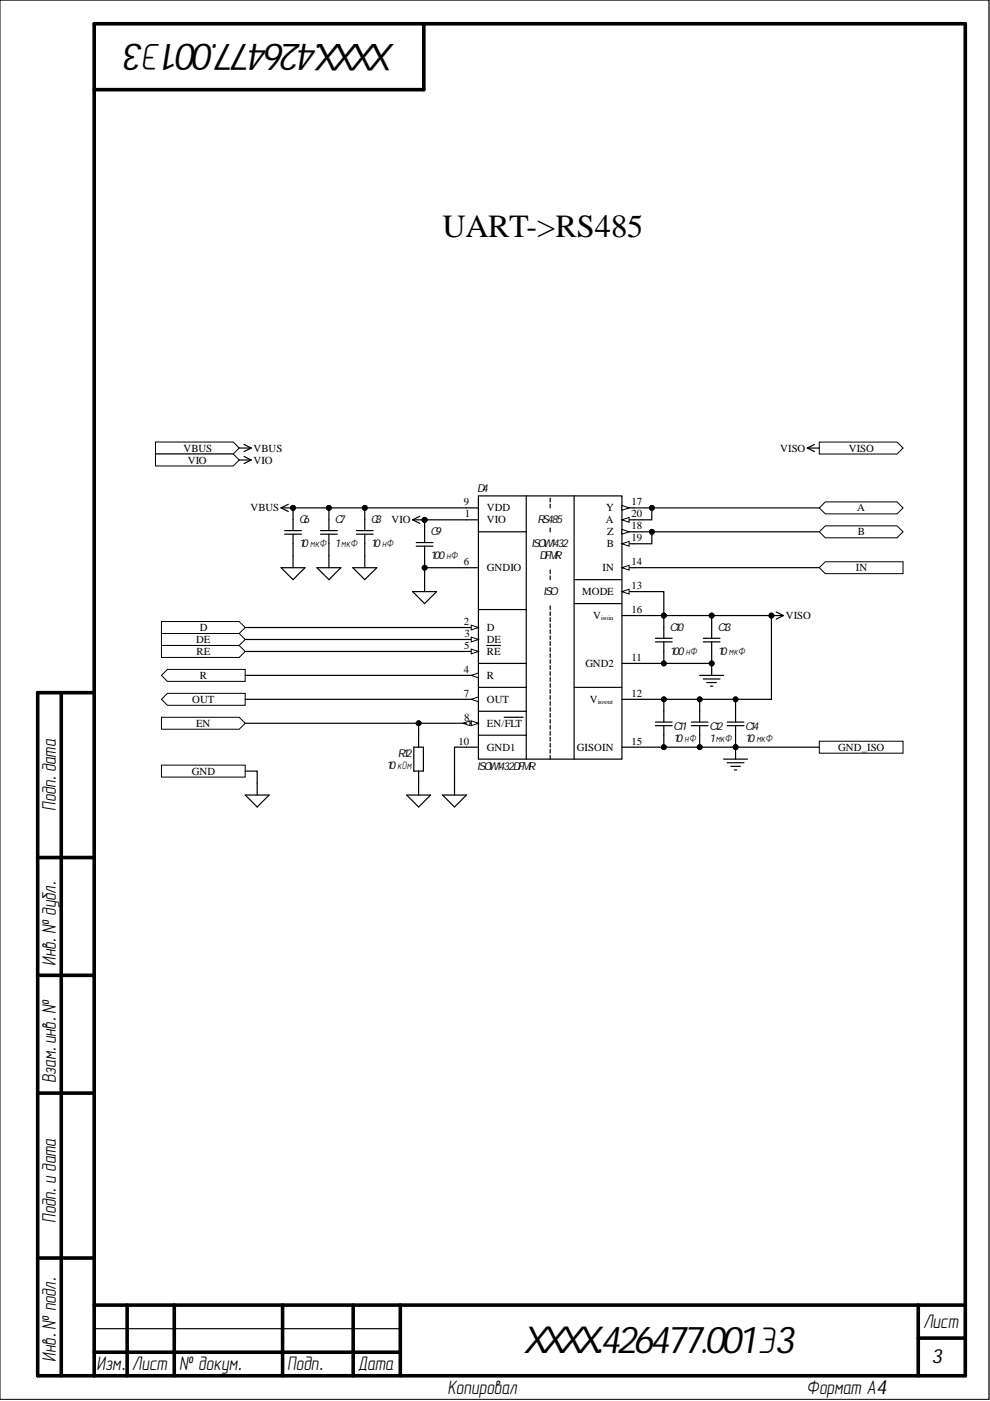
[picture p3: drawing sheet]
<svg xmlns="http://www.w3.org/2000/svg" width="210mm" height="297mm" viewBox="0 0 210 297" stroke-linecap="round" stroke-linejoin="round" font-family="sans-serif">
<defs><g id="words">
<g font-size="8">
<text x="83.9" y="9.4" transform="rotate(-180 83.9 9.4)">XXXX.426477.001Э3</text>
<text x="110.8" y="286.8">XXXX.426477.001Э3</text>
</g>
<text font-size="6.9" x="93.8" y="50.3">UART-&gt;RS485</text>
<g font-size="4.2">
<text x="11.8" y="171.9" transform="rotate(-90 11.8 171.9)">Подп.дата</text>
<text x="11.8" y="204.8" transform="rotate(-90 11.8 204.8)">Инв.№ дубл.</text>
<text x="11.8" y="229.7" transform="rotate(-90 11.8 229.7)">Взам.инв.№</text>
<text x="11.8" y="259.2" transform="rotate(-90 11.8 259.2)">Подп.и дата</text>
<text x="195.7" y="281.6">Лист</text>
<text x="11.8" y="288.7" transform="rotate(-90 11.8 288.7)">Инв.№ подл.</text>
<text x="20.5" y="290.5">Изм.</text>
<text x="28" y="290.5">Лист</text>
<text x="38" y="290.5">№ докум.</text>
<text x="60.9" y="290.5">Подп.</text>
<text x="75.8" y="290.5">Дата</text>
<text x="197.5" y="289">3</text>
<text x="94.9" y="295.5">Копировал</text>
<text x="171" y="295.5">Формат А4</text>
</g>
<g font-size="2.3">
<text x="38.9" y="95.7">VBUS</text>
<text x="53.8" y="95.7">VBUS</text>
<text x="165.4" y="95.7">VISO</text>
<text x="180" y="95.7">VISO</text>
<text x="39.8" y="98.3">VIO</text>
<text x="53.8" y="98.3">VIO</text>
<text x="98.3" y="107.2">9</text>
<text x="101.2" y="104.4">D4</text>
<text x="133.9" y="107.2">17</text>
<text x="53.1" y="108.4">VBUS</text>
<text x="63.4" y="111">C6</text>
<text x="71" y="111">C7</text>
<text x="78.6" y="111">C8</text>
<text x="83" y="111">VIO</text>
<text x="91.3" y="113.5">C9</text>
<text x="98.6" y="109.7">1</text>
<text x="103.2" y="108.4">VDD</text>
<text x="103.2" y="111">VIO</text>
<text x="114" y="111">RS485</text>
<text x="128.4" y="111">A</text>
<text x="128.5" y="108.4">Y</text>
<text x="128.8" y="113.5">Z</text>
<text x="133.9" y="109.7">20</text>
<text x="133.9" y="112.2">18</text>
<text x="181.8" y="108.4">A</text>
<text x="181.8" y="113.5">B</text>
<text x="63.4" y="116">10 мкФ</text>
<text x="71" y="116">1мкФ</text>
<text x="78.6" y="116">10 нФ</text>
<text x="91.3" y="118.6">100 нФ</text>
<text x="98.3" y="119.9">6</text>
<text x="112.7" y="116">ISOW1432</text>
<text x="114.4" y="118.6">DFMR</text>
<text x="128.7" y="116">B</text>
<text x="133.9" y="119.9">14</text>
<text x="133.9" y="114.8">19</text>
<text x="103.2" y="121.1">GNDIO</text>
<text x="127.7" y="121.1">IN</text>
<text x="133.9" y="124.9">13</text>
<text x="181.4" y="121.1">IN</text>
<text x="115.2" y="126.2">ISO</text>
<text x="123.4" y="126.2">MODE</text>
<text x="125.8" y="131.2">Vᵢₛₒᵢₙ</text>
<text x="133.9" y="130">16</text>
<text x="166.6" y="131.3">VISO</text>
<text x="41.6" y="136.3">DE</text>
<text x="42.4" y="133.8">D</text>
<text x="98.3" y="132.5">2</text>
<text x="98.4" y="137.6">5</text>
<text x="98.5" y="135.1">3</text>
<text x="103.2" y="133.8">D</text>
<text x="103.2" y="136.3">DE</text>
<text x="142" y="133.8">C10</text>
<text x="152.2" y="133.8">C13</text>
<text x="41.7" y="138.9">RE</text>
<text x="42.4" y="144">R</text>
<text x="98.3" y="142.7">4</text>
<text x="103.2" y="138.9">RE</text>
<text x="103.2" y="144">R</text>
<text x="124.1" y="141.4">GND2</text>
<text x="133.9" y="140.2">11</text>
<text x="142" y="138.9">100 нФ</text>
<text x="152.2" y="138.9">10 мкФ</text>
<text x="40.7" y="149">OUT</text>
<text x="98.3" y="147.8">7</text>
<text x="103.2" y="149">OUT</text>
<text x="125" y="148.9">Vᵢₛₒₒᵤₜ</text>
<text x="133.9" y="147.8">12</text>
<text x="41.6" y="154.1">EN</text>
<text x="98.4" y="152.8">8</text>
<text x="103.2" y="154.1">EN/FLT</text>
<text x="142.8" y="154.9">C11</text>
<text x="150.4" y="154.9">C12</text>
<text x="158" y="154.9">C14</text>
<text x="84.4" y="160.5">R12</text>
<text x="97.2" y="157.9">10</text>
<text x="103.2" y="159.2">GND1</text>
<text x="122.3" y="159.2">GISOIN</text>
<text x="133.9" y="157.9">15</text>
<text x="142.8" y="157.4">10 нФ</text>
<text x="150.4" y="157.4">1мкФ</text>
<text x="158" y="157.4">10 мкФ</text>
<text x="177.7" y="159.2">GND_ISO</text>
<text x="40.7" y="164.3">GND</text>
<text x="81.9" y="163">10 кОм</text>
<text x="101.2" y="163.2">ISOW1432DFMR</text>
</g>
<text font-size=".4" x="10" y="291.8">ALTIUMGOSTBOM2.0KEV</text>
</g></defs>
<g fill="none" stroke="#000" stroke-width=".21">
<path d="M0 0h209.7v296.7h-209.7z"/>
<circle cx="62.1" cy="107.7" r=".51"/>
<circle cx="90" cy="110.2" r=".51"/>
<circle cx="163.6" cy="130.5" r=".51"/>
<circle cx="150.9" cy="140.7" r=".51"/>
<circle cx="156" cy="158.4" r=".51"/>
</g>
<g fill="none" stroke="#000" stroke-width=".76">
<path d="M89.9 5v14h-69.9M13 146.9v144.8M20 146.9h-12v144.8h196.7v-286.7h-184.7v286.7M8 181.8h12M8 206.8h12M8 231.8h12M8 266.7h12M20 276.7h184.7M27 276.7v15M36.9 276.7v15M59.9 276.7v15M74.9 276.7v15"/>
<path d="M84.9 276.7v15M194.7 276.7v15M20 286.7h64.9M194.7 283.7h10"/>
</g>
<g fill="none" stroke="#000" stroke-width=".25">
<path d="M59.6 107.7l1.5 .7M59.6 107.7h2.5M60.4 113.3h3.5M60.4 112.5h3.5M61.1 106.9l-1.5 .8M62.1 110.2v2.3M62.1 113.3v2M62.1 117.8v2.6M68 113.3h3.5M68 112.5h3.5M69.7 110.2v2.3M69.7 113.3v2"/>
<path d="M69.7 117.8v2.6M75.6 113.3h3.5M75.6 112.5h3.5M77.3 110.2v2.3M77.3 113.3v2M77.3 117.8v2.6M87.5 110.2l1.5 .8M87.5 110.2h2.5M88.3 115.8h3.5M88.3 115h3.5M89 109.5l-1.5 .7M90 112.8v2.2"/>
<path d="M90 115.8v2M59.6 120.4h5.1l-2.6 2.5zM67.2 120.4h5.1l-2.6 2.5zM74.8 120.4h5.1l-2.6 2.5zM87.5 125.4h5.1l-2.6 2.6zM90 122.9v2.5M139 136.1h3.5M139 135.3h3.5M140.7 133v2.3M140.7 136.1v2M149.1 136.1h3.6M149.1 135.3h3.6"/>
<path d="M150.9 133v2.3M150.9 136.1v2M163.6 130.5h2.5M164.6 129.7l1.5 .8M166.1 130.5l-1.5 .8M139 153.9h3.5M139 153.1h3.5M140.7 150.8v2.3M140.7 153.9v2M146.6 153.9h3.5M146.6 153.1h3.5M148.3 143.2h5.1"/>
<path d="M148.3 150.8v2.3M148.3 153.9v2M149.1 144h3.6M149.9 144.7h2M150.6 145.5h.5M150.9 140.7v2.5M154.2 153.9h3.5M154.2 153.1h3.5M156 150.8v2.3M156 153.9v2M156 158.4v2.6M93.8 168.6h5.1l-2.5 2.5z"/>
<path d="M96.4 166v2.6M153.4 161h5.1M154.2 161.7h3.5M154.9 162.5h2.1M155.7 163.2h.5M20 281.7h64.9"/>
</g>
<g fill="#000">
<circle cx="62.1" cy="107.7" r=".51"/>
<circle cx="90" cy="110.2" r=".51"/>
<circle cx="163.6" cy="130.5" r=".51"/>
<circle cx="150.9" cy="140.7" r=".51"/>
<circle cx="156" cy="158.4" r=".51"/>
</g>
<path d="M34.2 131.8h16.5l1.3 1.2-1.3 1.3h-16.5z" fill-rule="evenodd" fill="#fff"/>
<path d="M34.2 131.8h16.5l1.3 1.2-1.3 1.3h-16.5z" fill="none" stroke="#000" stroke-width=".21"/>
<path d="M34.2 134.3h16.5l1.3 1.3-1.3 1.3h-16.5z" fill-rule="evenodd" fill="#fff"/>
<path d="M34.2 134.3h16.5l1.3 1.3-1.3 1.3h-16.5z" fill="none" stroke="#000" stroke-width=".21"/>
<path d="M34.2 136.9h16.5l1.3 1.2-1.3 1.3h-16.5z" fill-rule="evenodd" fill="#fff"/>
<path d="M34.2 136.9h16.5l1.3 1.2-1.3 1.3h-16.5z" fill="none" stroke="#000" stroke-width=".21"/>
<path d="M35.5 141.9h16.5v2.6h-16.5l-1.3-1.3z" fill-rule="evenodd" fill="#fff"/>
<path d="M35.5 141.9h16.5v2.6h-16.5l-1.3-1.3z" fill="none" stroke="#000" stroke-width=".21"/>
<path d="M35.5 147h16.5v2.5h-16.5l-1.3-1.2z" fill-rule="evenodd" fill="#fff"/>
<path d="M35.5 147h16.5v2.5h-16.5l-1.3-1.2z" fill="none" stroke="#000" stroke-width=".21"/>
<path d="M34.2 152.1h16.5l1.3 1.2-1.3 1.3h-16.5z" fill-rule="evenodd" fill="#fff"/>
<path d="M34.2 152.1h16.5l1.3 1.2-1.3 1.3h-16.5z" fill="none" stroke="#000" stroke-width=".21"/>
<path d="M33 93.7h16.5l1.2 1.3-1.2 1.3h-16.5z" fill-rule="evenodd" fill="#fff"/>
<path d="M33 93.7h16.5l1.2 1.3-1.2 1.3h-16.5z" fill="none" stroke="#000" stroke-width=".21"/>
<path d="M33 96.3h16.5l1.2 1.2-1.2 1.3h-16.5z" fill-rule="evenodd" fill="#fff"/>
<path d="M33 96.3h16.5l1.2 1.2-1.2 1.3h-16.5z" fill="none" stroke="#000" stroke-width=".21"/>
<path d="M50.7 95h2.6M50.7 97.5h2.6M51.7 94.2l1.6 .8M51.7 96.8l1.6 .7M53.3 95l-1.6 .8M53.3 97.5l-1.6 .8" fill="none" stroke="#000" stroke-width=".25"/>
<path d="M34.2 162.2h17.8v2.6h-17.8z" fill-rule="evenodd" fill="#fff"/>
<path d="M34.2 162.2h17.8v2.6h-17.8z" fill="none" stroke="#000" stroke-width=".21"/>
<path d="M52 168.6h5.1l-2.6 2.5zM54.5 166v2.6" fill="none" stroke="#000" stroke-width=".25"/>
<path d="M173.7 120.4l1.3-1.3h16.5v2.5h-16.5z" fill-rule="evenodd" fill="#fff"/>
<path d="M173.7 120.4l1.3-1.3h16.5v2.5h-16.5z" fill="none" stroke="#000" stroke-width=".21"/>
<path d="M173.7 93.7h16.5l1.3 1.3-1.3 1.3h-16.5z" fill-rule="evenodd" fill="#fff"/>
<path d="M173.7 93.7h16.5l1.3 1.3-1.3 1.3h-16.5z" fill="none" stroke="#000" stroke-width=".21"/>
<path d="M171.2 95l1.5 .8M171.2 95h2.5M172.7 94.2l-1.5 .8" fill="none" stroke="#000" stroke-width=".25"/>
<path d="M173.7 157.2h17.8v2.5h-17.8z" fill-rule="evenodd" fill="#fff"/>
<path d="M173.7 157.2h17.8v2.5h-17.8z" fill="none" stroke="#000" stroke-width=".21"/>
<path d="M87.7 158.4h2.1v5.1h-2.1zM88.8 155.9v2.5M86.2 168.6h5.1l-2.5 2.5zM88.8 163.5v5.1" fill="none" stroke="#000" stroke-width=".25"/>
<path d="M175 106.4h15.2l1.3 1.3-1.3 1.3h-15.2l-1.3-1.3z" fill-rule="evenodd" fill="#fff"/>
<path d="M175 106.4h15.2l1.3 1.3-1.3 1.3h-15.2l-1.3-1.3z" fill="none" stroke="#000" stroke-width=".21"/>
<path d="M175 111.5h15.2l1.3 1.3-1.3 1.2h-15.2l-1.3-1.2z" fill-rule="evenodd" fill="#fff"/>
<path d="M175 111.5h15.2l1.3 1.3-1.3 1.2h-15.2l-1.3-1.2z" fill="none" stroke="#000" stroke-width=".21"/>
<path d="M101.4 105.1h30.5v55.9h-30.5z" fill-rule="evenodd" fill="#fff"/>
<path d="M98.9 107.7h2.5M98.9 110.2h2.5M101.4 105.1h30.5v55.9h-30.5zM101.4 112.8h10.2M111.6 105.1v55.9M121.7 105.1v55.9M98.9 133h2.5M101.4 129.2h10.2M121.7 122.9h10.2M121.7 128h10.2M101.4 145.7h10.2M101.4 140.7h10.2" fill="none" stroke="#000" stroke-width=".25"/>
<path d="M99.9 132.5l1.5 .5-1.5 .6z" fill="#fff"/>
<path d="M99.9 132.5l1.5 .5-1.5 .6z" fill="none" stroke="#000" stroke-width=".21"/>
<path d="M98.9 135.6h2.5" fill="none" stroke="#000" stroke-width=".25"/>
<path d="M99.9 135.1l1.5 .5-1.5 .5z" fill="#fff"/>
<path d="M99.9 135.1l1.5 .5-1.5 .5z" fill="none" stroke="#000" stroke-width=".21"/>
<path d="M98.9 138.1h2.5" fill="none" stroke="#000" stroke-width=".25"/>
<path d="M99.9 137.6l1.5 .5-1.5 .5z" fill="#fff"/>
<path d="M99.9 137.6l1.5 .5-1.5 .5z" fill="none" stroke="#000" stroke-width=".21"/>
<path d="M103.2 136.9h2.9M98.9 143.2h2.5" fill="none" stroke="#000" stroke-width=".25"/>
<path d="M99.9 143.2l1.5-.5v1z" fill="#fff"/>
<path d="M99.9 143.2l1.5-.5v1z" fill="none" stroke="#000" stroke-width=".21"/>
<path d="M98.9 148.3h2.5" fill="none" stroke="#000" stroke-width=".25"/>
<path d="M99.9 148.3l1.5-.5v1z" fill="#fff"/>
<path d="M99.9 148.3l1.5-.5v1z" fill="none" stroke="#000" stroke-width=".21"/>
<path d="M98.9 153.3h2.5" fill="none" stroke="#000" stroke-width=".25"/>
<path d="M99.9 152.8l1.5 .5-1.5 .6z" fill="#fff"/>
<path d="M99.9 152.8l1.5 .5-1.5 .6z" fill="none" stroke="#000" stroke-width=".21"/>
<path d="M98.1 153.3l1.6-.5v1.1z" fill="#fff"/>
<path d="M98.1 153.3l1.6-.5v1.1z" fill="none" stroke="#000" stroke-width=".21"/>
<path d="M98.9 120.4h2.5M131.9 120.4h2.5M98.9 158.4h2.5M106.9 152.1h4M131.9 158.4h2.5M131.9 140.7h2.5" fill="none" stroke="#000" stroke-width=".25"/>
<path d="M131.9 120.4l1.5-.5v1z" fill="#fff"/>
<path d="M131.9 120.4l1.5-.5v1z" fill="none" stroke="#000" stroke-width=".21"/>
<path d="M131.9 115.3h2.5" fill="none" stroke="#000" stroke-width=".25"/>
<path d="M131.9 115.3l1.5-.5v1z" fill="#fff"/>
<path d="M131.9 115.3l1.5-.5v1z" fill="none" stroke="#000" stroke-width=".21"/>
<path d="M131.9 110.2h2.5" fill="none" stroke="#000" stroke-width=".25"/>
<path d="M131.9 110.2l1.5-.5v1z" fill="#fff"/>
<path d="M131.9 110.2l1.5-.5v1z" fill="none" stroke="#000" stroke-width=".21"/>
<path d="M131.9 112.8h2.5" fill="none" stroke="#000" stroke-width=".25"/>
<path d="M131.9 112.2l1.5 .6-1.5 .5z" fill="#fff"/>
<path d="M131.9 112.2l1.5 .6-1.5 .5z" fill="none" stroke="#000" stroke-width=".21"/>
<path d="M131.9 107.7h2.5" fill="none" stroke="#000" stroke-width=".25"/>
<path d="M131.9 107.2l1.5 .5-1.5 .5z" fill="#fff"/>
<path d="M131.9 107.2l1.5 .5-1.5 .5z" fill="none" stroke="#000" stroke-width=".21"/>
<path d="M131.9 125.4h2.5" fill="none" stroke="#000" stroke-width=".25"/>
<path d="M131.9 125.4l1.5-.5v1z" fill="#fff"/>
<g fill="none" stroke="#000" stroke-width=".21">
<path d="M131.9 125.4l1.5-.5v1z"/>
<circle cx="62.1" cy="107.7" r=".51"/>
<circle cx="69.7" cy="107.7" r=".51"/>
<circle cx="77.3" cy="107.7" r=".51"/>
<circle cx="90" cy="110.2" r=".51"/>
<circle cx="138.2" cy="112.8" r=".51"/>
<circle cx="138.2" cy="107.7" r=".51"/>
<circle cx="90" cy="120.4" r=".51"/>
<circle cx="140.7" cy="130.5" r=".51"/>
<circle cx="150.9" cy="130.5" r=".51"/>
<circle cx="163.6" cy="130.5" r=".51"/>
<circle cx="88.8" cy="153.3" r=".51"/>
<circle cx="140.7" cy="158.4" r=".51"/>
<circle cx="140.7" cy="140.7" r=".51"/>
<circle cx="140.7" cy="148.3" r=".51"/>
<circle cx="148.3" cy="158.4" r=".51"/>
<circle cx="148.3" cy="148.3" r=".51"/>
<circle cx="150.9" cy="140.7" r=".51"/>
<circle cx="156" cy="158.4" r=".51"/>
<circle cx="156" cy="148.3" r=".51"/>
</g>
<g fill="none" stroke="#000" stroke-width=".25">
<path d="M62.1 115.3v2.5M69.7 107.7v2.5M69.7 115.3v2.5M77.3 107.7v2.5M77.3 115.3v2.5M90 117.8v5.1M98.9 107.7h-36.8v2.5M98.9 110.2h-8.9v2.6M116.7 105.6v.8M116.7 106.9v.8M116.7 112v.8M134.4 112.8h39.3"/>
<path d="M134.4 107.7h39.3M138.2 107.7v2.5h-3.8M138.2 112.8v2.5h-3.8M52 133h46.9M52 135.6h46.9M52 138.1h46.9M90 120.4h8.9M116.7 120.8v.8M116.7 122.1v.8M116.7 128.4v.8M116.7 129.7v.8M116.7 131v.8"/>
<path d="M116.7 132.3v.7M116.7 133.5v.8M116.7 134.8v.8M116.7 136.1v.8M116.7 137.3v.8M116.7 138.6v.8M116.7 139.9v.8M131.9 130.5h19v2.5M134.4 125.4h6.3v7.6M134.4 120.4h39.3M140.7 138.1v2.6h-6.3M150.9 138.1v2.6h-10.2"/>
<path d="M150.9 130.5h12.7v17.8h-7.6M52 153.3h46.9M52 148.3h46.9M52 143.2h46.9M88.8 153.3v2.6M98.9 158.4h-2.5v7.6M101.4 150.8h10.2M101.4 155.9h10.2M116.7 141.1v.8M116.7 142.4v.8M116.7 143.7v.8M116.7 144.9v.8"/>
<path d="M116.7 146.2v.8M116.7 147.5v.8M116.7 148.7v.8M116.7 150v.8M116.7 151.3v.8M116.7 152.6v.7M116.7 153.8v.8M116.7 155.1v.8M116.7 156.4v.7M116.7 157.6v.8M116.7 158.9v.8M121.7 145.7h10.2"/>
<path d="M131.9 148.3h24.1v2.5M140.7 148.3v2.5M140.7 155.9v2.5M148.3 148.3v2.5M148.3 155.9v2.5M156 155.9v2.5h-21.6M156 158.4h17.7M52 163.5h2.5v2.5M116.7 160.2v.8"/>
</g>
<g fill="#000">
<circle cx="62.1" cy="107.7" r=".51"/>
<circle cx="69.7" cy="107.7" r=".51"/>
<circle cx="77.3" cy="107.7" r=".51"/>
<circle cx="90" cy="110.2" r=".51"/>
<circle cx="138.2" cy="112.8" r=".51"/>
<circle cx="138.2" cy="107.7" r=".51"/>
<circle cx="90" cy="120.4" r=".51"/>
<circle cx="140.7" cy="130.5" r=".51"/>
<circle cx="150.9" cy="130.5" r=".51"/>
<circle cx="163.6" cy="130.5" r=".51"/>
<circle cx="88.8" cy="153.3" r=".51"/>
<circle cx="140.7" cy="158.4" r=".51"/>
<circle cx="140.7" cy="140.7" r=".51"/>
<circle cx="140.7" cy="148.3" r=".51"/>
<circle cx="148.3" cy="158.4" r=".51"/>
<circle cx="148.3" cy="148.3" r=".51"/>
<circle cx="150.9" cy="140.7" r=".51"/>
<circle cx="156" cy="158.4" r=".51"/>
<circle cx="156" cy="148.3" r=".51"/>
</g>
<use href="#words"/>
</svg>
